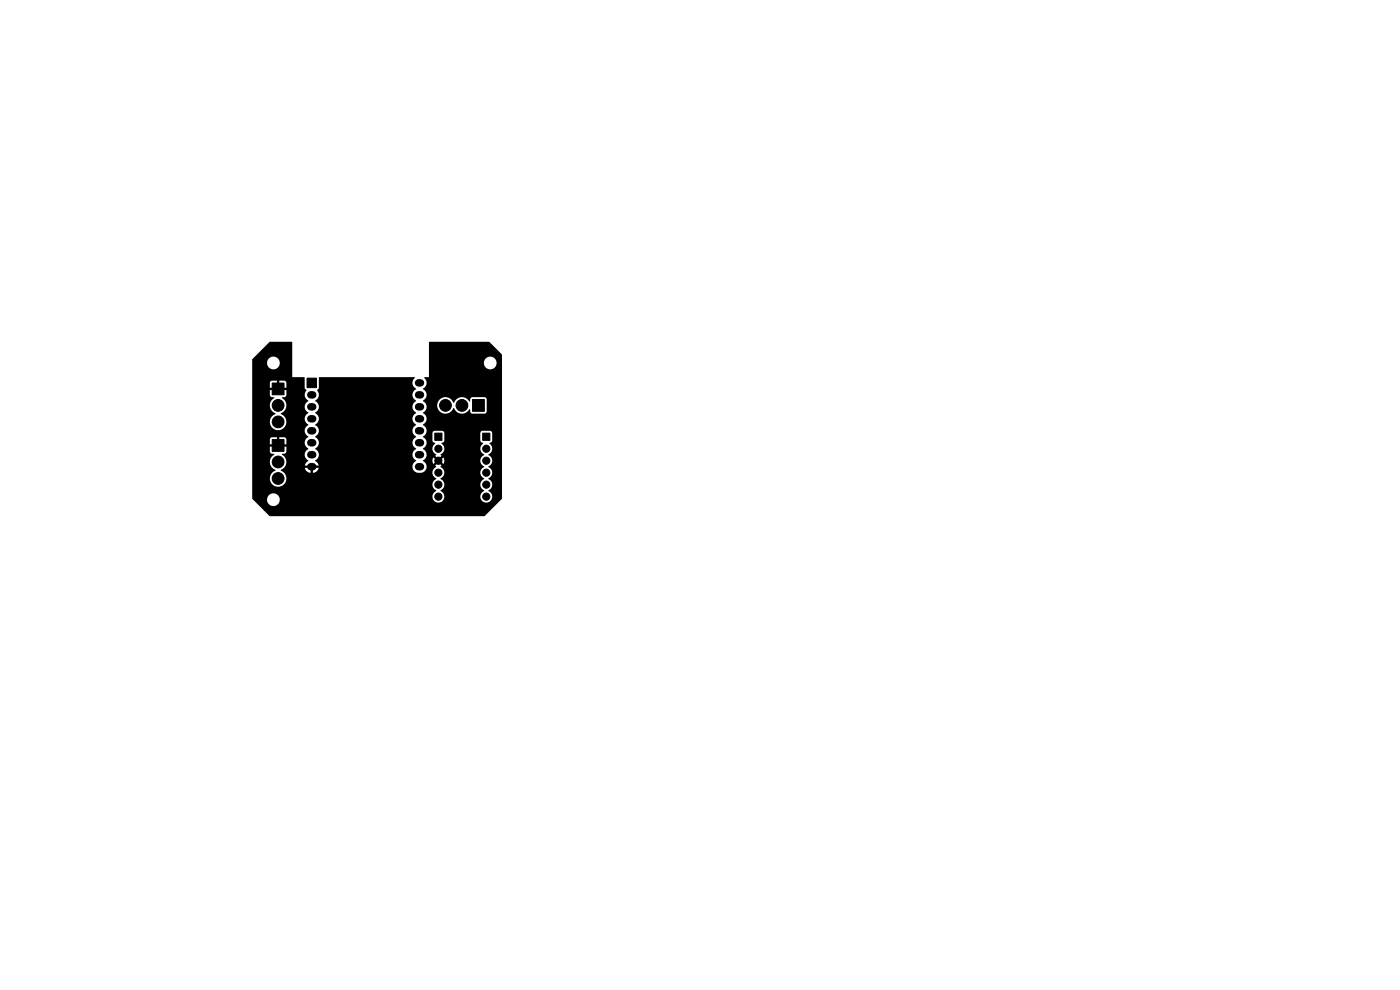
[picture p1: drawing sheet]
<svg xmlns="http://www.w3.org/2000/svg" width="297mm" height="210mm" viewBox="0 0 297 210" stroke-linecap="round" stroke-linejoin="round" font-family="sans-serif">
<g fill="#000" stroke="#000" stroke-width=".21">
<path d="M57.7 81.3h2.5v2.5h-2.5zM57.7 93.3h2.5v2.5h-2.5zM65.1 80.2h2v2h-2zM92.2 91.9h1.6v1.5h-1.6zM102.4 91.9h1.5v1.5h-1.5zM100.2 84.8h2.6v2.5h-2.6z"/>
<circle cx="59" cy="98" r="1.25"/>
<circle cx="59" cy="89.5" r="1.25"/>
<circle cx="59" cy="86" r="1.25"/>
<circle cx="93" cy="95.2" r=".76"/>
<circle cx="93" cy="97.7" r=".76"/>
<circle cx="94.5" cy="86" r="1.25"/>
<circle cx="98" cy="86" r="1.25"/>
<circle cx="103.2" cy="95.2" r=".76"/>
<circle cx="103.2" cy="97.7" r=".76"/>
<circle cx="59" cy="101.5" r="1.25"/>
<circle cx="93" cy="105.3" r=".76"/>
<circle cx="93" cy="102.8" r=".76"/>
<circle cx="93" cy="100.3" r=".76"/>
<circle cx="103.2" cy="105.3" r=".76"/>
<circle cx="103.2" cy="100.3" r=".76"/>
<circle cx="103.2" cy="102.8" r=".76"/>
</g>
<g fill="none" stroke="#000" stroke-width="1.6">
<path d="M65.9 83.8h.4M65.9 86.3h.4M65.9 88.8h.4M65.9 91.4h.4M65.9 93.9h.4M65.9 96.5h.4M65.9 99h.4M88.8 83.8h.4M88.8 86.3h.4M88.8 88.8h.4M88.8 91.4h.4M88.8 93.9h.4"/>
<path d="M88.8 96.5h.4M88.8 99h.4M88.8 81.2h.4"/>
</g>
<path d="M53.5 76.2l3.7-3.7h4.7l.1 7.5h2.6v2.3l.4 .4a1.52 1.52 0 0 0 .4 2.3 1.42 1.42 0 0 0-.8 1.3 1.42 1.42 0 0 0 .8 1.3 1.42 1.42 0 0 0-.8 1.2 1.42 1.42 0 0 0 .8 1.3 1.42 1.42 0 0 0-.8 1.3 1.42 1.42 0 0 0 .8 1.3 1.42 1.42 0 0 0-.8 1.2 1.42 1.42 0 0 0 .8 1.3 1.42 1.42 0 0 0-.8 1.3 1.42 1.42 0 0 0 .8 1.2l-.5 .5-.2 .6h1.1v.5h-1.1a1.29 1.29 0 0 0 1.2 1v-.9h.5v.9a1.3 1.3 0 0 0 1.2-1h-1.1v-.5h1.1l-.3-.6-.4-.5a1.42 1.42 0 0 0 .7-1.2 1.42 1.42 0 0 0-.7-1.3 1.42 1.42 0 0 0 .7-1.3 1.42 1.42 0 0 0-.7-1.3 1.43 1.43 0 0 0 0-2.5 1.42 1.42 0 0 0 .7-1.3 1.42 1.42 0 0 0-.7-1.2 1.42 1.42 0 0 0 .7-1.3 1.42 1.42 0 0 0-.7-1.3 1.46 1.46 0 0 0 .4-2.2l.3-.5v-2.2l.2-.1h20.1l.1 .1a1.42 1.42 0 0 0 .3 2.4 1.42 1.42 0 0 0-.8 1.3 1.42 1.42 0 0 0 .8 1.2 1.42 1.42 0 0 0-.8 1.3 1.42 1.42 0 0 0 .8 1.3 1.42 1.42 0 0 0-.8 1.2 1.42 1.42 0 0 0 .8 1.3 1.42 1.42 0 0 0-.8 1.3 1.42 1.42 0 0 0 .8 1.3 1.42 1.42 0 0 0-.8 1.2 1.42 1.42 0 0 0 .8 1.3 1.42 1.42 0 0 0-.8 1.3 1.42 1.42 0 0 0 .8 1.2 1.35 1.35 0 0 0-.8 1.5 1.35 1.35 0 0 0 1.2 1.1h.8a1.43 1.43 0 0 0 .9-1.3 1.43 1.43 0 0 0-.7-1.3 1.39 1.39 0 0 0 .8-1.3 1.39 1.39 0 0 0-.8-1.2 1.42 1.42 0 0 0 .8-1.3 1.42 1.42 0 0 0-.8-1.3l.7-.8h1.3v1.7l.2 .3 .4 .2a1.44 1.44 0 0 0 .3 2.5l-.3 .2 .6 .5-.4 .4-.6-.5a1.26 1.26 0 0 0 0 1.3l.6-.5 .4 .3-.6 .6 .2 .3a1.35 1.35 0 0 0-.8 1.2 1.35 1.35 0 0 0 .9 1.2 1.39 1.39 0 0 0-.9 1.3 1.39 1.39 0 0 0 .9 1.3 1.31 1.31 0 0 0-.6 2 1.31 1.31 0 0 0 2.1 0 1.31 1.31 0 0 0-.7-2 1.39 1.39 0 0 0 .9-1.3 1.39 1.39 0 0 0-.9-1.3 1.39 1.39 0 0 0 .9-1.2 1.39 1.39 0 0 0-.9-1.3l.3-.2-.6-.6 .4-.3 .6 .5a1.26 1.26 0 0 0 0-1.4l-.6 .6-.4-.4 .6-.5-.2-.3a1.36 1.36 0 0 0 .1-2.4l.5-.2 .2-.3v-1.7h7.6v1.7l.6 .6a1.38 1.38 0 0 0 .2 2.4 1.39 1.39 0 0 0-.8 1.2 1.39 1.39 0 0 0 .8 1.3 1.39 1.39 0 0 0-.8 1.3 1.39 1.39 0 0 0 .8 1.2 1.39 1.39 0 0 0-.8 1.3 1.39 1.39 0 0 0 .8 1.3 1.31 1.31 0 0 0-.6 2 1.31 1.31 0 0 0 2.1 0 1.31 1.31 0 0 0-.6-2 1.39 1.39 0 0 0 .8-1.3 1.39 1.39 0 0 0-.8-1.3 1.39 1.39 0 0 0 .8-1.2 1.39 1.39 0 0 0-.8-1.3 1.39 1.39 0 0 0 .8-1.3 1.39 1.39 0 0 0-.8-1.2 1.4 1.4 0 0 0 .2-2.5l.5-.2 .1-.3v-1.7l-.4-.4h-1.7l-.4 .4h-7.6l-.2-.3-.3-.1h-1.7l-.4 .4h-1.3l.1-.1a1.49 1.49 0 0 0-.8-1.6 1.42 1.42 0 0 0 .8-1.3 1.42 1.42 0 0 0-.8-1.2l.3-.2a1.28 1.28 0 0 0 .4-1.5h2.3v.2a1.8 1.8 0 0 0 1.6 1.6 1.8 1.8 0 0 0 1.9-1.2 1.89 1.89 0 0 0 1.7 1.2 1.89 1.89 0 0 0 1.7-.9l.2 .7 .3 .2h2.8l.3-.3 .1-2.7-.3-.4h-2.9l-.3 .2-.1 .7a1.88 1.88 0 0 0-3.3 0l-.2 .2a1.77 1.77 0 0 0-1.9-1.1 1.77 1.77 0 0 0-1.6 1.6h-2.3l-.7-.9a1.42 1.42 0 0 0 .8-1.2 1.42 1.42 0 0 0-.8-1.3 1.45 1.45 0 0 0 .3-2.4l1-.1v-3.1h11.6a1.35 1.35 0 0 0 1.9 1.4 1.35 1.35 0 0 0 .4-2.3 1.35 1.35 0 0 0-2.2 .7l-.1 .2h-11.6v-4.3l12.7-.1 2.8 2.7v30.5l-3.7 3.8h-45.5l-3.7-3.6h3v.2a1.35 1.35 0 0 0 2.1 1.1 1.35 1.35 0 0 0 0-2.4 1.35 1.35 0 0 0-2.1 1.1h-3l-.1-.1v-7.9h3.7a1.95 1.95 0 0 0 1.3 1.8 1.77 1.77 0 0 0-1.2 2.5 1.77 1.77 0 0 0 2.7 .7 1.77 1.77 0 0 0 .2-2.7l-.7-.4a1.89 1.89 0 0 0 1.2-1.7 1.89 1.89 0 0 0-.9-1.7l.7-.2 .2-.2v-1.2h-1.2v-.5h1.2v-1.3l-.3-.2h-1.2v1.2h-.4v-1.2h-1.2l-.3 .3-.1 1.2h1.3v.5h-1.3l.1 1.1 .2 .3 .6 .1 .1 .2a1.77 1.77 0 0 0-1 1.4h-3.7v-12h3.7l.1 .4a2.06 2.06 0 0 0 1.2 1.4 1.76 1.76 0 0 0-1.2 2.5 1.76 1.76 0 0 0 2.7 .7 1.76 1.76 0 0 0 .2-2.7l-.7-.4a1.89 1.89 0 0 0 1.2-1.7 1.89 1.89 0 0 0-.9-1.7l.7-.2 .2-.2v-1.2h-1.2v-.5h1.2v-1.3l-.3-.2h-1.2v1.2h-.4v-1.2h-1.2l-.3 .3-.1 1.2h1.3v.5h-1.3l.1 1.1 .2 .3 .6 .1 .1 .2a1.77 1.77 0 0 0-1 1.4h-3.7v-9h3.1v.2a1.35 1.35 0 0 0 2.1 1.1 1.35 1.35 0 0 0 0-2.4 1.35 1.35 0 0 0-2.1 1.1h-3.1z" fill="#000"/>
</svg>
